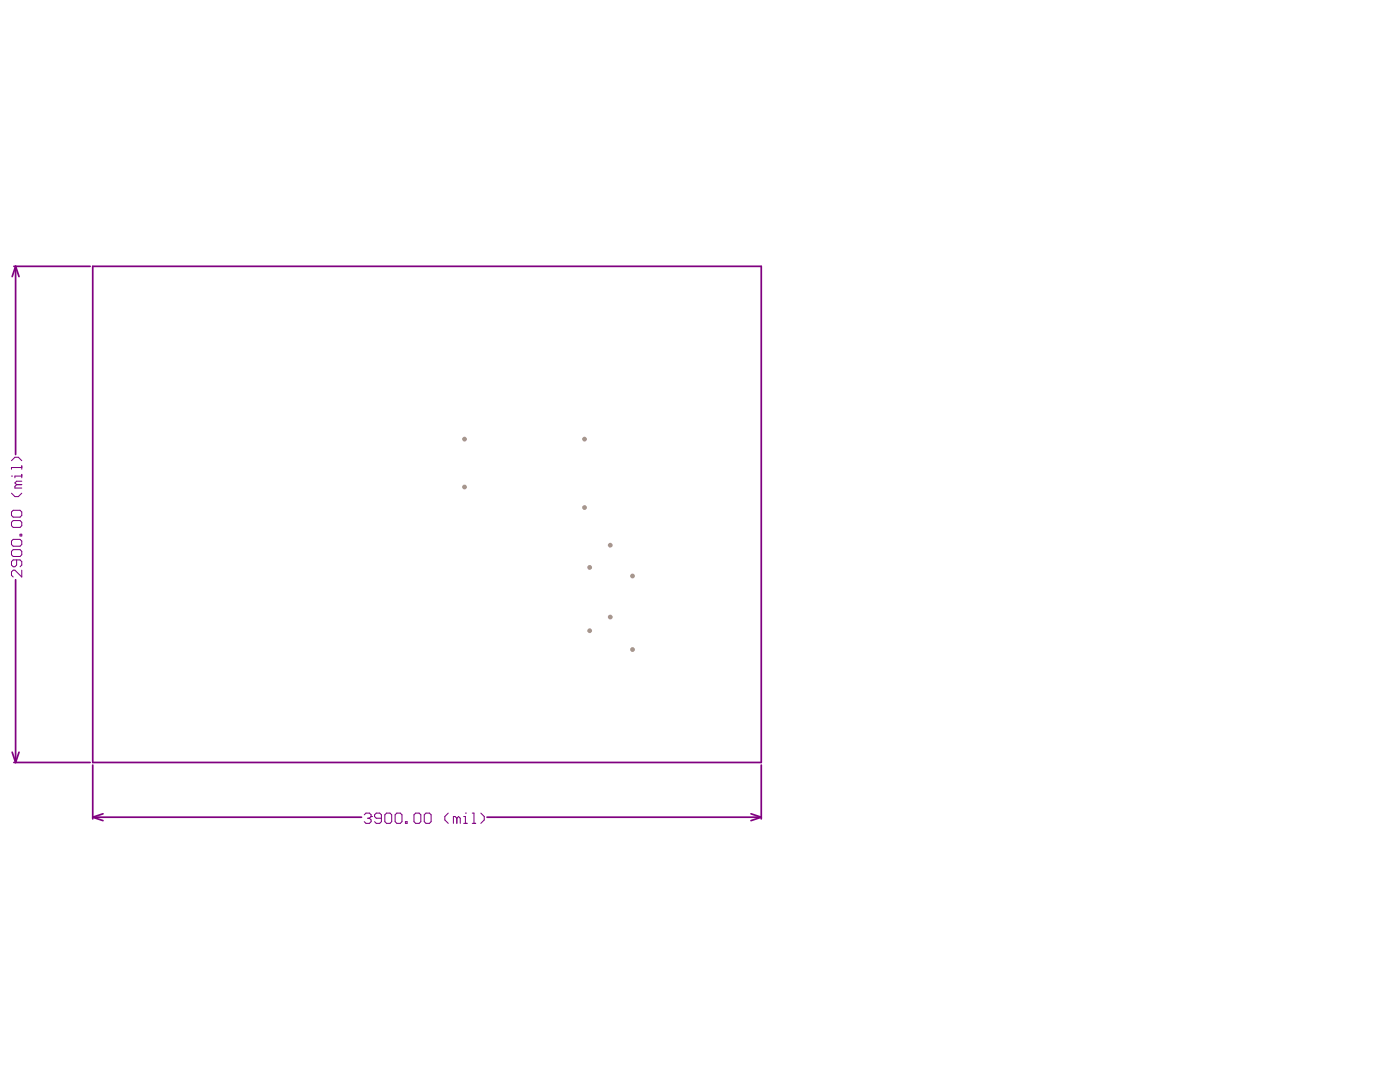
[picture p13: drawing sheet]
<svg xmlns="http://www.w3.org/2000/svg" width="279mm" height="216mm" viewBox="0 0 279 216" stroke-linecap="round" stroke-linejoin="round" font-family="sans-serif">
<g fill="none" stroke="#800080" stroke-width=".34">
<path d="M2.8 53h15.2M3.1 53l.7 2.1M3.1 53l-.7 2.1M3.1 53v37.5M18.5 53h133.2v98.9h-133.2zM3.1 115.5v36.4M2.4 149.8l.7 2.1M2.8 151.9h15.2M3.8 149.8l-.7 2.1M18.5 152.4v10.7M151.7 152.4v10.7M18.5 162.8l2 .6"/>
<path d="M18.5 162.8h53.6M20.5 162.1l-2 .7M97.1 162.8h54.6M149.7 162.1l2 .7M151.7 162.8l-2 .6"/>
</g>
<g fill="none" stroke="#800080" stroke-width=".21">
<path d="M2.3 94.8h.1M2.3 98.2l.7 .7h.7l.6-.7M2.3 91.8l.7-.7h.7l.6 .7M3.3 96.5l-.3 .4v.3h1.3M3.3 96.5h1M4.3 92.8v.7M4.3 94.5v.7M4.3 93.1h-2v.4M4.3 94.8h-1.3v.4M4.3 95.8h-1l-.3 .4 .3 .3M2.3 102l.3-.4h1.4l.3 .4v.7l-.3 .3h-1.4l-.3-.3zM2.3 104l.3-.3h1.4l.3 .3v.7l-.3 .3h-1.4l-.3-.3z"/>
<path d="M2.3 107.8l.3-.4h1.4l.3 .4v.7l-.3 .3h-1.4l-.3-.3zM2.3 109.8l.3-.3h1.4l.3 .3v.7l-.3 .3h-1.4l-.3-.3zM3.3 111.5v1l-.3 .4h-.4l-.3-.4v-.6l.3-.4h1.4l.3 .4v.6l-.3 .4M4 106.4h.3v.3h-.3zM4.3 113.6v1.3l-1.3-1.3h-.4l-.3 .3v.7l.3 .3M72.6 162.3l.3-.4h.7l.4 .4v.3M73.3 163h.3M73.6 163l.4 .3v.4l-.4 .3h-.7l-.3-.3M74 162.6h.1M74 162.6l-.4 .4M76 163h-1l-.3-.4v-.3l.3-.4h.7l.3 .4v1.4l-.3 .3h-.7l-.3-.3M76.7 162.3l.3-.4h.7l.4 .4v1.4l-.4 .3h-.7l-.3-.3z"/>
<path d="M78.8 162.3l.3-.4h.7l.3 .4v1.4l-.3 .3h-.7l-.3-.3zM80.8 163.7h.3v.3h-.3zM82.5 162.3l.4-.4h.6l.4 .4v1.4l-.4 .3h-.6l-.4-.3zM84.6 162.3l.3-.4h.7l.3 .4v1.4l-.3 .3h-.7l-.3-.3zM89.3 161.9l-.6 .7v.7l.6 .7M91.1 163l-.4-.4h-.3v1.4M91.1 163v1M91.1 163l.3-.4 .3 .4v1M92.4 164h.7M92.4 162.6h.4v1.4M92.8 161.9h.1M94.1 161.9h.4v2.1"/>
<path d="M94.1 164h.7M95.8 161.9l.7 .7v.7l-.7 .7"/>
</g>
<g fill="#a6968d">
<circle cx="116.5" cy="101.1" r=".48"/>
<circle cx="116.5" cy="87.5" r=".48"/>
<circle cx="126.1" cy="114.7" r=".48"/>
<circle cx="126.1" cy="129.4" r=".48"/>
<circle cx="117.5" cy="113" r=".48"/>
<circle cx="121.6" cy="122.9" r=".48"/>
<circle cx="117.5" cy="125.6" r=".48"/>
<circle cx="121.6" cy="108.6" r=".48"/>
<circle cx="92.6" cy="97" r=".48"/>
<circle cx="92.6" cy="87.5" r=".48"/>
</g>
</svg>
